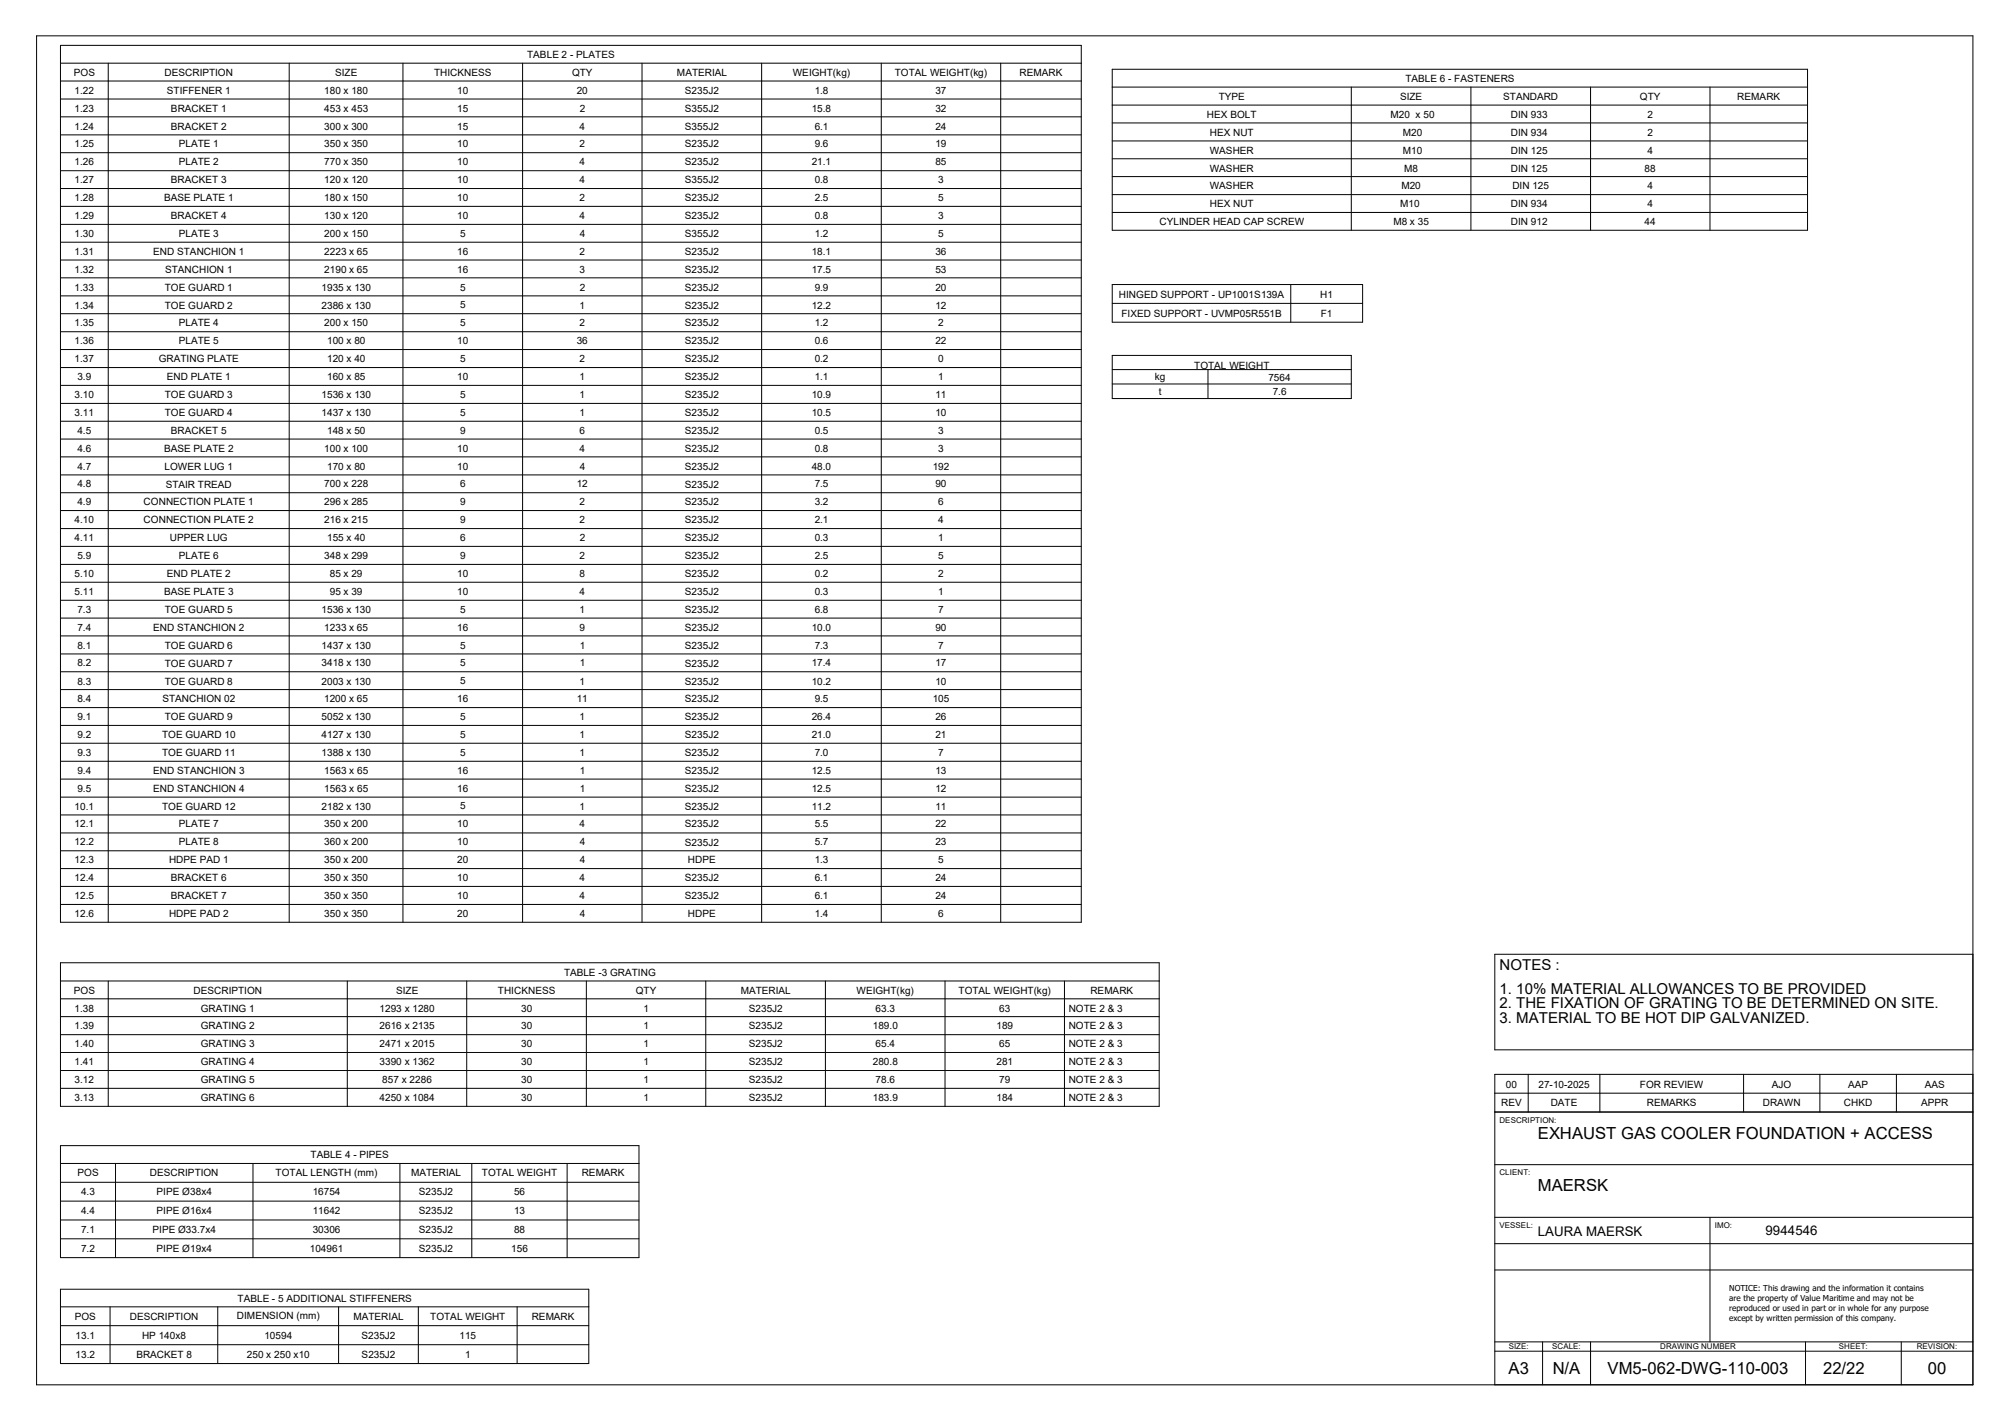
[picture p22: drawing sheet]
<svg xmlns="http://www.w3.org/2000/svg" width="420mm" height="297mm" viewBox="0 0 420 297" stroke-linecap="round" stroke-linejoin="round" font-family="sans-serif">
<defs><g id="words">
<g font-size="3.5">
<text x="321.6" y="238">EXHAUST GAS COOLER FOUNDATION + ACCESS</text>
<text x="321.6" y="249">MAERSK</text>
<text x="315.5" y="287.2">A3</text>
<text x="324.7" y="287.2">N/A</text>
<text x="336.2" y="287.2">VM5-062-DWG-110-003</text>
<text x="381.3" y="287.2">22/22</text>
<text x="403.2" y="287.2">00</text>
</g>
<g font-size="3.1">
<text x="313.6" y="202.8">NOTES :</text>
<text x="313.6" y="207.8">1. 10% MATERIAL ALLOWANCES TO BE PROVIDED</text>
<text x="313.6" y="210.8">2. THE FIXATION OF GRATING TO BE DETERMINED ON SITE.</text>
<text x="313.6" y="213.8">3. MATERIAL TO BE HOT DIP GALVANIZED.</text>
</g>
<g font-size="2.8">
<text x="321.6" y="258.3">LAURA MAERSK</text>
<text x="369.3" y="258.2">9944546</text>
</g>
<g font-size="2.1">
<text x="15.4" y="15.9">POS</text>
<text x="34.4" y="15.9">DESCRIPTION</text>
<text x="70.1" y="15.9">SIZE</text>
<text x="90.8" y="15.9">THICKNESS</text>
<text x="110.3" y="12.1">TABLE 2 - PLATES</text>
<text x="119.7" y="15.9">QTY</text>
<text x="141.6" y="15.9">MATERIAL</text>
<text x="165.8" y="15.9">WEIGHT(kg)</text>
<text x="187.1" y="15.9">TOTAL WEIGHT(kg)</text>
<text x="213.2" y="15.9">REMARK</text>
<text x="294" y="17.1">TABLE 6 - FASTENERS</text>
<text x="15.6" y="19.6">1.22</text>
<text x="15.6" y="23.3">1.23</text>
<text x="34.9" y="19.6">STIFFENER 1</text>
<text x="35.8" y="23.4">BRACKET 1</text>
<text x="67.8" y="19.6">180 x 180</text>
<text x="67.8" y="23.3">453 x 453</text>
<text x="95.6" y="19.6">10</text>
<text x="95.6" y="23.3">15</text>
<text x="120.6" y="19.6">20</text>
<text x="121.2" y="23.3">2</text>
<text x="143.2" y="19.6">S235J2</text>
<text x="143.2" y="23.4">S355J2</text>
<text x="169.8" y="23.3">15.8</text>
<text x="170.4" y="19.6">1.8</text>
<text x="195.7" y="19.6">37</text>
<text x="195.7" y="23.3">32</text>
<text x="254.9" y="20.9">TYPE</text>
<text x="292.8" y="20.9">SIZE</text>
<text x="314.4" y="20.9">STANDARD</text>
<text x="343" y="20.9">QTY</text>
<text x="363.3" y="20.9">REMARK</text>
<text x="15.6" y="27.1">1.24</text>
<text x="35.8" y="27.1">BRACKET 2</text>
<text x="67.8" y="27.1">300 x 300</text>
<text x="95.6" y="27.1">15</text>
<text x="121.2" y="27.1">4</text>
<text x="143.2" y="27.1">S355J2</text>
<text x="170.4" y="27.1">6.1</text>
<text x="195.7" y="27.1">24</text>
<text x="252.4" y="24.6">HEX BOLT</text>
<text x="253" y="28.4">HEX NUT</text>
<text x="290.8" y="24.6">M20 x 50</text>
<text x="293.4" y="28.4">M20</text>
<text x="316" y="24.6">DIN 933</text>
<text x="316" y="28.4">DIN 934</text>
<text x="344.5" y="24.6">2</text>
<text x="344.5" y="28.4">2</text>
<text x="15.6" y="34.6">1.26</text>
<text x="15.6" y="30.8">1.25</text>
<text x="37.4" y="34.6">PLATE 2</text>
<text x="37.4" y="30.8">PLATE 1</text>
<text x="67.8" y="34.6">770 x 350</text>
<text x="67.8" y="30.8">350 x 350</text>
<text x="95.6" y="34.6">10</text>
<text x="95.6" y="30.8">10</text>
<text x="121.2" y="34.6">4</text>
<text x="121.2" y="30.8">2</text>
<text x="143.2" y="34.6">S235J2</text>
<text x="143.2" y="30.8">S235J2</text>
<text x="169.8" y="34.6">21.1</text>
<text x="170.4" y="30.8">9.6</text>
<text x="195.7" y="30.8">19</text>
<text x="195.7" y="34.6">85</text>
<text x="253" y="35.9">WASHER</text>
<text x="253" y="32.1">WASHER</text>
<text x="293.4" y="32.1">M10</text>
<text x="293.7" y="35.9">M8</text>
<text x="316" y="35.9">DIN 125</text>
<text x="316" y="32.1">DIN 125</text>
<text x="343.9" y="35.9">88</text>
<text x="344.5" y="32.1">4</text>
<text x="15.6" y="38.3">1.27</text>
<text x="35.8" y="38.3">BRACKET 3</text>
<text x="67.8" y="38.3">120 x 120</text>
<text x="95.6" y="38.3">10</text>
<text x="121.2" y="38.3">4</text>
<text x="143.2" y="38.3">S355J2</text>
<text x="170.4" y="38.3">0.8</text>
<text x="196.2" y="38.3">3</text>
<text x="253" y="39.6">WASHER</text>
<text x="293.1" y="39.6">M20</text>
<text x="316.3" y="39.6">DIN 125</text>
<text x="344.5" y="39.6">4</text>
<text x="15.6" y="45.8">1.29</text>
<text x="15.6" y="42.1">1.28</text>
<text x="34.3" y="42.1">BASE PLATE 1</text>
<text x="35.8" y="45.8">BRACKET 4</text>
<text x="67.8" y="42.1">180 x 150</text>
<text x="67.8" y="45.8">130 x 120</text>
<text x="95.6" y="42.1">10</text>
<text x="95.6" y="45.8">10</text>
<text x="121.2" y="42.1">2</text>
<text x="121.2" y="45.8">4</text>
<text x="143.2" y="42.1">S235J2</text>
<text x="143.2" y="45.8">S235J2</text>
<text x="170.4" y="42.1">2.5</text>
<text x="170.4" y="45.8">0.8</text>
<text x="196.2" y="42">5</text>
<text x="196.2" y="45.8">3</text>
<text x="242.5" y="47.1">CYLINDER HEAD CAP SCREW</text>
<text x="253" y="43.3">HEX NUT</text>
<text x="291.4" y="47.1">M8 x 35</text>
<text x="292.8" y="43.3">M10</text>
<text x="316" y="47.1">DIN 912</text>
<text x="316" y="43.3">DIN 934</text>
<text x="343.9" y="47.1">44</text>
<text x="344.5" y="43.3">4</text>
<text x="15.6" y="53.3">1.31</text>
<text x="15.6" y="49.5">1.30</text>
<text x="32" y="53.3">END STANCHION 1</text>
<text x="37.4" y="49.5">PLATE 3</text>
<text x="67.8" y="53.3">2223 x 65</text>
<text x="67.8" y="49.5">200 x 150</text>
<text x="95.6" y="53.3">16</text>
<text x="96.2" y="49.5">5</text>
<text x="121.2" y="53.3">2</text>
<text x="121.2" y="49.5">4</text>
<text x="143.2" y="53.3">S235J2</text>
<text x="143.2" y="49.6">S355J2</text>
<text x="169.8" y="53.3">18.1</text>
<text x="170.4" y="49.5">1.2</text>
<text x="195.7" y="53.3">36</text>
<text x="196.2" y="49.5">5</text>
<text x="15.6" y="57">1.32</text>
<text x="34.5" y="57">STANCHION 1</text>
<text x="67.8" y="57">2190 x 65</text>
<text x="95.6" y="57">16</text>
<text x="121.2" y="57">3</text>
<text x="143.2" y="57">S235J2</text>
<text x="169.8" y="57">17.5</text>
<text x="195.7" y="57">53</text>
<text x="15.6" y="64.5">1.34</text>
<text x="15.6" y="60.7">1.33</text>
<text x="34.5" y="64.5">TOE GUARD 2</text>
<text x="34.5" y="60.8">TOE GUARD 1</text>
<text x="67.3" y="60.7">1935 x 130</text>
<text x="67.3" y="64.5">2386 x 130</text>
<text x="96.2" y="60.7">5</text>
<text x="96.2" y="64.5">5</text>
<text x="121.2" y="64.5">1</text>
<text x="121.2" y="60.7">2</text>
<text x="143.2" y="64.5">S235J2</text>
<text x="143.2" y="60.8">S235J2</text>
<text x="169.8" y="64.5">12.2</text>
<text x="170.4" y="60.7">9.9</text>
<text x="195.7" y="64.5">12</text>
<text x="195.7" y="60.7">20</text>
<text x="234" y="62.2">HINGED SUPPORT - UP1001S139A</text>
<text x="276.1" y="62.2">H1</text>
<text x="15.6" y="68.2">1.35</text>
<text x="15.6" y="72">1.36</text>
<text x="37.4" y="68.2">PLATE 4</text>
<text x="37.4" y="72">PLATE 5</text>
<text x="67.8" y="68.2">200 x 150</text>
<text x="68.4" y="72">100 x 80</text>
<text x="95.6" y="72">10</text>
<text x="96.2" y="68.2">5</text>
<text x="120.6" y="72">36</text>
<text x="121.2" y="68.2">2</text>
<text x="143.2" y="68.2">S235J2</text>
<text x="170.4" y="72">0.6</text>
<text x="170.4" y="68.2">1.2</text>
<text x="195.7" y="72">22</text>
<text x="196.2" y="68.2">2</text>
<text x="234.5" y="66.2">FIXED SUPPORT - UVMP05R551B</text>
<text x="276.3" y="66.2">F1</text>
<text x="15.6" y="75.7">1.37</text>
<text x="33.2" y="75.7">GRATING PLATE</text>
<text x="68.4" y="75.7">120 x 40</text>
<text x="96.2" y="75.7">5</text>
<text x="121.2" y="75.7">2</text>
<text x="143.2" y="75.7">S235J2</text>
<text x="143.2" y="72">S235J2</text>
<text x="170.4" y="75.7">0.2</text>
<text x="196.2" y="75.7">0</text>
<text x="249.8" y="77">TOTAL WEIGHT</text>
<text x="15.6" y="83.2">3.10</text>
<text x="16.2" y="79.5">3.9</text>
<text x="34.5" y="83.2">TOE GUARD 3</text>
<text x="34.9" y="79.5">END PLATE 1</text>
<text x="67.3" y="83.2">1536 x 130</text>
<text x="68.4" y="79.5">160 x 85</text>
<text x="95.6" y="79.5">10</text>
<text x="96.2" y="83.2">5</text>
<text x="121.2" y="83.2">1</text>
<text x="121.2" y="79.5">1</text>
<text x="143.2" y="83.2">S235J2</text>
<text x="143.2" y="79.5">S235J2</text>
<text x="169.8" y="83.2">10.9</text>
<text x="170.4" y="79.5">1.1</text>
<text x="195.7" y="83.2">11</text>
<text x="196.2" y="79.5">1</text>
<text x="241.5" y="79.3">kg</text>
<text x="242.3" y="82.5">t</text>
<text x="265.3" y="79.5">7564</text>
<text x="266.2" y="82.5">7.6</text>
<text x="15.6" y="87">3.11</text>
<text x="34.5" y="87">TOE GUARD 4</text>
<text x="67.3" y="87">1437 x 130</text>
<text x="96.2" y="87">5</text>
<text x="121.2" y="87">1</text>
<text x="143.2" y="87">S235J2</text>
<text x="169.8" y="87">10.5</text>
<text x="195.7" y="87">10</text>
<text x="16.2" y="94.4">4.6</text>
<text x="16.2" y="90.7">4.5</text>
<text x="34.3" y="94.4">BASE PLATE 2</text>
<text x="35.8" y="90.7">BRACKET 5</text>
<text x="67.8" y="94.4">100 x 100</text>
<text x="68.4" y="90.7">148 x 50</text>
<text x="95.6" y="94.4">10</text>
<text x="96.2" y="90.7">9</text>
<text x="121.2" y="90.7">6</text>
<text x="121.2" y="94.4">4</text>
<text x="143.2" y="90.7">S235J2</text>
<text x="143.2" y="94.4">S235J2</text>
<text x="170.4" y="90.7">0.5</text>
<text x="170.4" y="94.4">0.8</text>
<text x="196.2" y="90.7">3</text>
<text x="196.2" y="94.4">3</text>
<text x="16.2" y="101.9">4.8</text>
<text x="16.2" y="98.2">4.7</text>
<text x="34.4" y="98.2">LOWER LUG 1</text>
<text x="34.7" y="101.9">STAIR TREAD</text>
<text x="67.8" y="101.9">700 x 228</text>
<text x="68.4" y="98.2">170 x 80</text>
<text x="95.6" y="98.2">10</text>
<text x="96.2" y="101.9">6</text>
<text x="120.6" y="101.9">12</text>
<text x="121.2" y="98.2">4</text>
<text x="143.2" y="98.2">S235J2</text>
<text x="143.2" y="101.9">S235J2</text>
<text x="169.8" y="98.2">48.0</text>
<text x="170.4" y="101.9">7.5</text>
<text x="195.1" y="98.2">192</text>
<text x="195.7" y="101.9">90</text>
<text x="16.2" y="105.7">4.9</text>
<text x="30" y="105.7">CONNECTION PLATE 1</text>
<text x="67.8" y="105.7">296 x 285</text>
<text x="96.2" y="105.7">9</text>
<text x="121.2" y="105.7">2</text>
<text x="143.2" y="105.7">S235J2</text>
<text x="170.4" y="105.7">3.2</text>
<text x="196.2" y="105.7">6</text>
<text x="15.6" y="109.4">4.10</text>
<text x="15.6" y="113.1">4.11</text>
<text x="30" y="109.4">CONNECTION PLATE 2</text>
<text x="35.5" y="113.2">UPPER LUG</text>
<text x="67.8" y="109.4">216 x 215</text>
<text x="68.4" y="113.1">155 x 40</text>
<text x="96.2" y="109.4">9</text>
<text x="96.2" y="113.1">6</text>
<text x="121.2" y="109.4">2</text>
<text x="121.2" y="113.1">2</text>
<text x="143.2" y="109.4">S235J2</text>
<text x="143.2" y="113.2">S235J2</text>
<text x="170.4" y="109.4">2.1</text>
<text x="170.4" y="113.1">0.3</text>
<text x="196.2" y="109.4">4</text>
<text x="196.2" y="113.1">1</text>
<text x="16.2" y="116.9">5.9</text>
<text x="37.4" y="116.9">PLATE 6</text>
<text x="67.8" y="116.9">348 x 299</text>
<text x="96.2" y="116.9">9</text>
<text x="121.2" y="116.9">2</text>
<text x="143.2" y="116.9">S235J2</text>
<text x="170.4" y="116.9">2.5</text>
<text x="196.2" y="116.9">5</text>
<text x="15.6" y="120.6">5.10</text>
<text x="15.6" y="124.4">5.11</text>
<text x="34.3" y="124.4">BASE PLATE 3</text>
<text x="34.9" y="120.6">END PLATE 2</text>
<text x="69" y="120.6">85 x 29</text>
<text x="69" y="124.4">95 x 39</text>
<text x="95.6" y="120.6">10</text>
<text x="95.6" y="124.4">10</text>
<text x="121.2" y="120.6">8</text>
<text x="121.2" y="124.4">4</text>
<text x="143.2" y="120.6">S235J2</text>
<text x="143.2" y="124.4">S235J2</text>
<text x="170.4" y="120.6">0.2</text>
<text x="170.4" y="124.4">0.3</text>
<text x="196.2" y="120.6">2</text>
<text x="196.2" y="124.4">1</text>
<text x="16.2" y="131.9">7.4</text>
<text x="16.2" y="128.1">7.3</text>
<text x="32" y="131.9">END STANCHION 2</text>
<text x="34.5" y="128.1">TOE GUARD 5</text>
<text x="67.3" y="128.1">1536 x 130</text>
<text x="67.8" y="131.9">1233 x 65</text>
<text x="95.6" y="131.9">16</text>
<text x="96.2" y="128.1">5</text>
<text x="121.2" y="131.9">9</text>
<text x="121.2" y="128.1">1</text>
<text x="143.2" y="131.9">S235J2</text>
<text x="143.2" y="128.1">S235J2</text>
<text x="169.8" y="131.9">10.0</text>
<text x="170.4" y="128.1">6.8</text>
<text x="195.7" y="131.9">90</text>
<text x="196.2" y="128.1">7</text>
<text x="16.2" y="135.6">8.1</text>
<text x="34.5" y="135.6">TOE GUARD 6</text>
<text x="67.3" y="135.6">1437 x 130</text>
<text x="96.2" y="135.6">5</text>
<text x="121.2" y="135.6">1</text>
<text x="143.2" y="135.6">S235J2</text>
<text x="170.4" y="135.6">7.3</text>
<text x="196.2" y="135.6">7</text>
<text x="16.2" y="143.1">8.3</text>
<text x="16.2" y="139.3">8.2</text>
<text x="34.5" y="143.1">TOE GUARD 8</text>
<text x="34.5" y="139.4">TOE GUARD 7</text>
<text x="67.3" y="139.3">3418 x 130</text>
<text x="67.3" y="143.1">2003 x 130</text>
<text x="96.2" y="139.3">5</text>
<text x="96.2" y="143">5</text>
<text x="121.2" y="143.1">1</text>
<text x="121.2" y="139.3">1</text>
<text x="143.2" y="143.1">S235J2</text>
<text x="143.2" y="139.4">S235J2</text>
<text x="169.8" y="139.3">17.4</text>
<text x="169.8" y="143.1">10.2</text>
<text x="195.7" y="139.3">17</text>
<text x="195.7" y="143.1">10</text>
<text x="16.2" y="146.8">8.4</text>
<text x="34" y="146.8">STANCHION 02</text>
<text x="67.8" y="146.8">1200 x 65</text>
<text x="95.6" y="146.8">16</text>
<text x="120.6" y="146.8">11</text>
<text x="143.2" y="146.8">S235J2</text>
<text x="170.4" y="146.8">9.5</text>
<text x="195.1" y="146.8">105</text>
<text x="16.2" y="150.5">9.1</text>
<text x="16.2" y="154.3">9.2</text>
<text x="33.9" y="154.3">TOE GUARD 10</text>
<text x="34.5" y="150.5">TOE GUARD 9</text>
<text x="67.3" y="150.5">5052 x 130</text>
<text x="67.3" y="154.3">4127 x 130</text>
<text x="96.2" y="150.5">5</text>
<text x="96.2" y="154.3">5</text>
<text x="121.2" y="154.3">1</text>
<text x="121.2" y="150.5">1</text>
<text x="143.2" y="154.3">S235J2</text>
<text x="143.2" y="150.5">S235J2</text>
<text x="169.8" y="154.3">21.0</text>
<text x="169.8" y="150.5">26.4</text>
<text x="195.7" y="154.3">21</text>
<text x="195.7" y="150.5">26</text>
<text x="16.2" y="158">9.3</text>
<text x="16.2" y="161.8">9.4</text>
<text x="32" y="161.8">END STANCHION 3</text>
<text x="33.9" y="158">TOE GUARD 11</text>
<text x="67.3" y="158">1388 x 130</text>
<text x="67.8" y="161.8">1563 x 65</text>
<text x="95.6" y="161.8">16</text>
<text x="96.2" y="158">5</text>
<text x="121.2" y="158">1</text>
<text x="121.2" y="161.8">1</text>
<text x="143.2" y="158">S235J2</text>
<text x="143.2" y="161.8">S235J2</text>
<text x="169.8" y="161.8">12.5</text>
<text x="170.4" y="158">7.0</text>
<text x="195.7" y="161.8">13</text>
<text x="196.2" y="158">7</text>
<text x="16.2" y="165.5">9.5</text>
<text x="32" y="165.5">END STANCHION 4</text>
<text x="67.8" y="165.5">1563 x 65</text>
<text x="95.6" y="165.5">16</text>
<text x="121.2" y="165.5">1</text>
<text x="143.2" y="165.5">S235J2</text>
<text x="169.8" y="165.5">12.5</text>
<text x="195.7" y="165.5">12</text>
<text x="15.6" y="173">12.1</text>
<text x="15.6" y="169.2">10.1</text>
<text x="33.9" y="169.2">TOE GUARD 12</text>
<text x="37.4" y="173">PLATE 7</text>
<text x="67.3" y="169.2">2182 x 130</text>
<text x="67.8" y="173">350 x 200</text>
<text x="95.6" y="173">10</text>
<text x="96.2" y="169.2">5</text>
<text x="121.2" y="169.2">1</text>
<text x="121.2" y="173">4</text>
<text x="143.2" y="169.2">S235J2</text>
<text x="143.2" y="173">S235J2</text>
<text x="169.8" y="169.2">11.2</text>
<text x="170.4" y="173">5.5</text>
<text x="195.7" y="169.2">11</text>
<text x="195.7" y="173">22</text>
<text x="15.6" y="176.7">12.2</text>
<text x="37.4" y="176.7">PLATE 8</text>
<text x="67.8" y="176.7">360 x 200</text>
<text x="95.6" y="176.7">10</text>
<text x="121.2" y="176.7">4</text>
<text x="143.2" y="176.7">S235J2</text>
<text x="170.4" y="176.7">5.7</text>
<text x="195.7" y="176.7">23</text>
<text x="15.6" y="184.2">12.4</text>
<text x="15.6" y="180.5">12.3</text>
<text x="35.4" y="180.5">HDPE PAD 1</text>
<text x="35.8" y="184.2">BRACKET 6</text>
<text x="67.8" y="184.2">350 x 350</text>
<text x="67.8" y="180.5">350 x 200</text>
<text x="95.6" y="184.2">10</text>
<text x="95.6" y="180.5">20</text>
<text x="121.2" y="184.2">4</text>
<text x="121.2" y="180.5">4</text>
<text x="143.2" y="184.2">S235J2</text>
<text x="143.9" y="180.5">HDPE</text>
<text x="170.4" y="184.2">6.1</text>
<text x="170.4" y="180.5">1.3</text>
<text x="195.7" y="184.2">24</text>
<text x="196.2" y="180.5">5</text>
<text x="15.6" y="188">12.5</text>
<text x="15.6" y="191.7">12.6</text>
<text x="35.4" y="191.7">HDPE PAD 2</text>
<text x="35.8" y="188">BRACKET 7</text>
<text x="67.8" y="188">350 x 350</text>
<text x="67.8" y="191.7">350 x 350</text>
<text x="95.6" y="188">10</text>
<text x="95.6" y="191.7">20</text>
<text x="121.2" y="188">4</text>
<text x="121.2" y="191.7">4</text>
<text x="143.2" y="188">S235J2</text>
<text x="143.9" y="191.7">HDPE</text>
<text x="170.4" y="188">6.1</text>
<text x="170.4" y="191.7">1.4</text>
<text x="195.7" y="188">24</text>
<text x="196.2" y="191.7">6</text>
<text x="118" y="203.9">TABLE -3 GRATING</text>
<text x="15.4" y="207.7">POS</text>
<text x="40.5" y="207.7">DESCRIPTION</text>
<text x="82.8" y="207.7">SIZE</text>
<text x="104.1" y="207.7">THICKNESS</text>
<text x="133" y="207.7">QTY</text>
<text x="154.9" y="207.7">MATERIAL</text>
<text x="179.1" y="207.7">WEIGHT(kg)</text>
<text x="200.5" y="207.7">TOTAL WEIGHT(kg)</text>
<text x="228" y="207.7">REMARK</text>
<text x="15.6" y="215.2">1.39</text>
<text x="15.6" y="211.5">1.38</text>
<text x="42" y="215.2">GRATING 2</text>
<text x="42" y="211.5">GRATING 1</text>
<text x="79.4" y="215.2">2616 x 2135</text>
<text x="79.4" y="211.5">1293 x 1280</text>
<text x="109" y="215.2">30</text>
<text x="109" y="211.5">30</text>
<text x="134.6" y="215.2">1</text>
<text x="134.6" y="211.5">1</text>
<text x="156.6" y="215.2">S235J2</text>
<text x="156.6" y="211.5">S235J2</text>
<text x="182.5" y="215.2">189.0</text>
<text x="183.1" y="211.5">63.3</text>
<text x="208.4" y="215.2">189</text>
<text x="209" y="211.5">63</text>
<text x="223.5" y="211.5">NOTE 2 &amp; 3</text>
<text x="223.5" y="215.2">NOTE 2 &amp; 3</text>
<text x="15.6" y="218.9">1.40</text>
<text x="42" y="218.9">GRATING 3</text>
<text x="79.4" y="218.9">2471 x 2015</text>
<text x="109" y="218.9">30</text>
<text x="134.6" y="218.9">1</text>
<text x="156.6" y="218.9">S235J2</text>
<text x="183.1" y="218.9">65.4</text>
<text x="209" y="218.9">65</text>
<text x="223.5" y="218.9">NOTE 2 &amp; 3</text>
<text x="15.6" y="222.7">1.41</text>
<text x="15.6" y="226.4">3.12</text>
<text x="42" y="222.7">GRATING 4</text>
<text x="42" y="226.4">GRATING 5</text>
<text x="79.4" y="222.7">3390 x 1362</text>
<text x="80" y="226.4">857 x 2286</text>
<text x="109" y="222.7">30</text>
<text x="109" y="226.4">30</text>
<text x="134.6" y="222.7">1</text>
<text x="134.6" y="226.4">1</text>
<text x="156.6" y="222.7">S235J2</text>
<text x="156.6" y="226.4">S235J2</text>
<text x="182.5" y="222.7">280.8</text>
<text x="183.1" y="226.4">78.6</text>
<text x="208.4" y="222.7">281</text>
<text x="209" y="226.4">79</text>
<text x="223.5" y="222.7">NOTE 2 &amp; 3</text>
<text x="223.5" y="226.4">NOTE 2 &amp; 3</text>
<text x="314.9" y="227.3">00</text>
<text x="321.8" y="227.3">27-10-2025</text>
<text x="343" y="227.3">FOR REVIEW</text>
<text x="370.6" y="227.3">AJO</text>
<text x="386.5" y="227.3">AAP</text>
<text x="402.5" y="227.3">AAS</text>
<text x="15.6" y="230.1">3.13</text>
<text x="42" y="230.2">GRATING 6</text>
<text x="79.4" y="230.1">4250 x 1084</text>
<text x="109" y="230.1">30</text>
<text x="134.6" y="230.1">1</text>
<text x="156.6" y="230.2">S235J2</text>
<text x="182.5" y="230.1">183.9</text>
<text x="208.4" y="230.1">184</text>
<text x="223.5" y="230.2">NOTE 2 &amp; 3</text>
<text x="314" y="231.3">REV</text>
<text x="324.3" y="231.3">DATE</text>
<text x="344.4" y="231.3">REMARKS</text>
<text x="368.7" y="231.3">DRAWN</text>
<text x="385.6" y="231.3">CHKD</text>
<text x="401.8" y="231.3">APPR</text>
<text x="16.2" y="245.9">POS</text>
<text x="31.4" y="245.9">DESCRIPTION</text>
<text x="57.6" y="245.7">TOTAL LENGTH (mm)</text>
<text x="64.9" y="242.1">TABLE 4 - PIPES</text>
<text x="86" y="245.9">MATERIAL</text>
<text x="100.8" y="245.9">TOTAL WEIGHT</text>
<text x="121.7" y="245.9">REMARK</text>
<text x="17" y="249.9">4.3</text>
<text x="32.8" y="249.9">PIPE Ø38x4</text>
<text x="65.4" y="249.9">16754</text>
<text x="87.6" y="249.9">S235J2</text>
<text x="107.5" y="249.9">56</text>
<text x="17" y="253.8">4.4</text>
<text x="17" y="257.7">7.1</text>
<text x="31.9" y="257.7">PIPE Ø33.7x4</text>
<text x="32.8" y="253.8">PIPE Ø16x4</text>
<text x="65.4" y="253.8">11642</text>
<text x="65.4" y="257.7">30306</text>
<text x="87.6" y="253.8">S235J2</text>
<text x="87.6" y="257.7">S235J2</text>
<text x="107.5" y="253.8">13</text>
<text x="107.5" y="257.7">88</text>
<text x="17" y="261.7">7.2</text>
<text x="32.8" y="261.7">PIPE Ø19x4</text>
<text x="64.8" y="261.7">104961</text>
<text x="87.6" y="261.7">S235J2</text>
<text x="106.9" y="261.7">156</text>
<text x="15.7" y="275.9">POS</text>
<text x="27.2" y="275.9">DESCRIPTION</text>
<text x="49.5" y="275.7">DIMENSION (mm)</text>
<text x="49.7" y="272.1">TABLE - 5 ADDITIONAL STIFFENERS</text>
<text x="73.9" y="275.9">MATERIAL</text>
<text x="90" y="275.9">TOTAL WEIGHT</text>
<text x="111.2" y="275.9">REMARK</text>
<text x="15.8" y="279.9">13.1</text>
<text x="29.7" y="279.9">HP 140x8</text>
<text x="55.3" y="279.9">10594</text>
<text x="75.6" y="279.9">S235J2</text>
<text x="96.1" y="279.9">115</text>
<text x="15.8" y="283.8">13.2</text>
<text x="28.5" y="283.8">BRACKET 8</text>
<text x="51.6" y="283.8">250 x 250 x10</text>
<text x="75.6" y="283.8">S235J2</text>
<text x="97.3" y="283.8">1</text>
</g>
<g font-size="1.7">
<text x="313.6" y="234.7">DESCRIPTION:</text>
<text x="313.6" y="245.7">CLIENT:</text>
<text x="313.6" y="256.7">VESSEL:</text>
<text x="358.6" y="256.7">IMO:</text>
<text x="361.6" y="269.9">NOTICE: This drawing and the information it contains</text>
<text x="361.6" y="271.9">are the property of Value Maritime and may not be</text>
<text x="361.6" y="274">reproduced or used in part or in whole for any purpose</text>
<text x="361.6" y="276.1">except by written permission of this company.</text>
<text x="315.5" y="282.1">SIZE:</text>
<text x="324.6" y="282.1">SCALE:</text>
<text x="347.2" y="282.1">DRAWING NUMBER</text>
<text x="384.6" y="282.1">SHEET:</text>
<text x="400.9" y="282.1">REVISION:</text>
</g>
</g></defs>
<g fill="none" stroke="#000" stroke-width=".21">
<path d="M7.7 7.5h404.9v282h-404.9zM12.6 9.5h213.5v183.3h-213.5zM12.6 13.2h213.5M12.6 16.9h213.5M22.6 13.2v179.6M60.5 13.2v179.6M84.3 13.2v179.6M109.3 13.2v179.6M134.3 13.2v179.6M159.3 13.2v179.6M184.3 13.2v179.6M209.3 13.2v179.6"/>
<path d="M232.6 14.5h145.4v33.6h-145.4zM232.6 18.2h145.4M282.6 18.2v29.9M307.6 18.2v29.9M332.6 18.2v29.9M357.6 18.2v29.9M12.6 20.7h213.5M12.6 24.4h213.5M12.6 28.2h213.5M12.6 31.9h213.5M12.6 35.7h213.5M12.6 39.4h213.5"/>
<path d="M232.6 22h145.4M232.6 25.7h145.4M232.6 29.5h145.4M232.6 33.2h145.4M232.6 36.9h145.4M12.6 43.1h213.5M12.6 46.9h213.5M12.6 50.6h213.5M12.6 54.4h213.5M12.6 58.1h213.5M232.6 59.5h52.4v7.9h-52.4zM232.6 40.7h145.4"/>
<path d="M232.6 44.4h145.4M269.9 59.5v7.9M12.6 61.8h213.5M12.6 65.6h213.5M12.6 69.3h213.5M12.6 73.1h213.5M12.6 76.8h213.5M232.6 74.3h50v9h-50zM232.6 63.4h52.4M232.6 77.3h50M252.6 77.3v6M12.6 80.6h213.5"/>
<path d="M12.6 84.3h213.5M12.6 88.1h213.5M12.6 91.8h213.5M12.6 95.5h213.5M12.6 99.3h213.5M232.6 80.3h50M12.6 103h213.5M12.6 106.7h213.5M12.6 110.5h213.5M12.6 114.2h213.5M12.6 118h213.5M12.6 121.7h213.5"/>
<path d="M12.6 125.5h213.5M12.6 129.2h213.5M12.6 132.9h213.5M12.6 136.7h213.5M12.6 140.4h213.5M12.6 144.1h213.5M12.6 147.9h213.5M12.6 151.6h213.5M12.6 155.4h213.5M12.6 159.1h213.5M12.6 162.9h213.5M12.6 166.6h213.5"/>
<path d="M12.6 170.3h213.5M12.6 174.1h213.5M12.6 177.8h213.5M12.6 181.6h213.5M12.6 185.3h213.5M12.6 189.1h213.5M412.6 199.5h-100v20h100M12.6 201.3h229.8v30h-229.8zM12.6 205.1h229.8M12.6 208.8h229.8M12.6 212.5h229.8M12.6 216.3h229.8"/>
<path d="M22.6 205.1v26.2M72.6 205.1v26.2M97.6 205.1v26.2M122.6 205.1v26.2M147.6 205.1v26.2M172.6 205.1v26.2M197.6 205.1v26.2M222.6 205.1v26.2M12.6 239.5h121v23.4h-121zM12.6 220h229.8M12.6 223.8h229.8M12.6 227.5h229.8"/>
<path d="M312.6 232.5h100M312.6 228.5h100M319.6 224.6v7.9M334.6 224.6v7.9M364.6 224.6v7.9M380.6 224.6v7.9M396.6 224.6v7.9M412.6 224.6h-100v64.9M12.6 243.2h121M12.6 247.1h121M12.6 251.1h121M12.6 255h121"/>
<path d="M12.6 259h121M24.2 243.2v19.7M52.9 243.2v19.7M83.6 243.2v19.7M98.7 243.2v19.7M118.6 243.2v19.7M312.6 260h100M312.6 254.5h100M312.6 243.5h100M357.6 254.5v26M12.6 269.5h110.5v15.5h-110.5zM12.6 273.2h110.5"/>
<path d="M12.6 277.1h110.5M23 273.2v11.8M45.5 273.2v11.8M70.8 273.2v11.8M87.5 273.2v11.8M108.2 273.2v11.8M312.6 265.5h100M12.6 281.1h110.5M312.6 282.4h100M312.6 280.5h100M322.6 280.5v9M332.6 280.5v9"/>
<path d="M377.6 280.5v9M397.6 280.5v9"/>
</g>
<use href="#words"/>
</svg>
